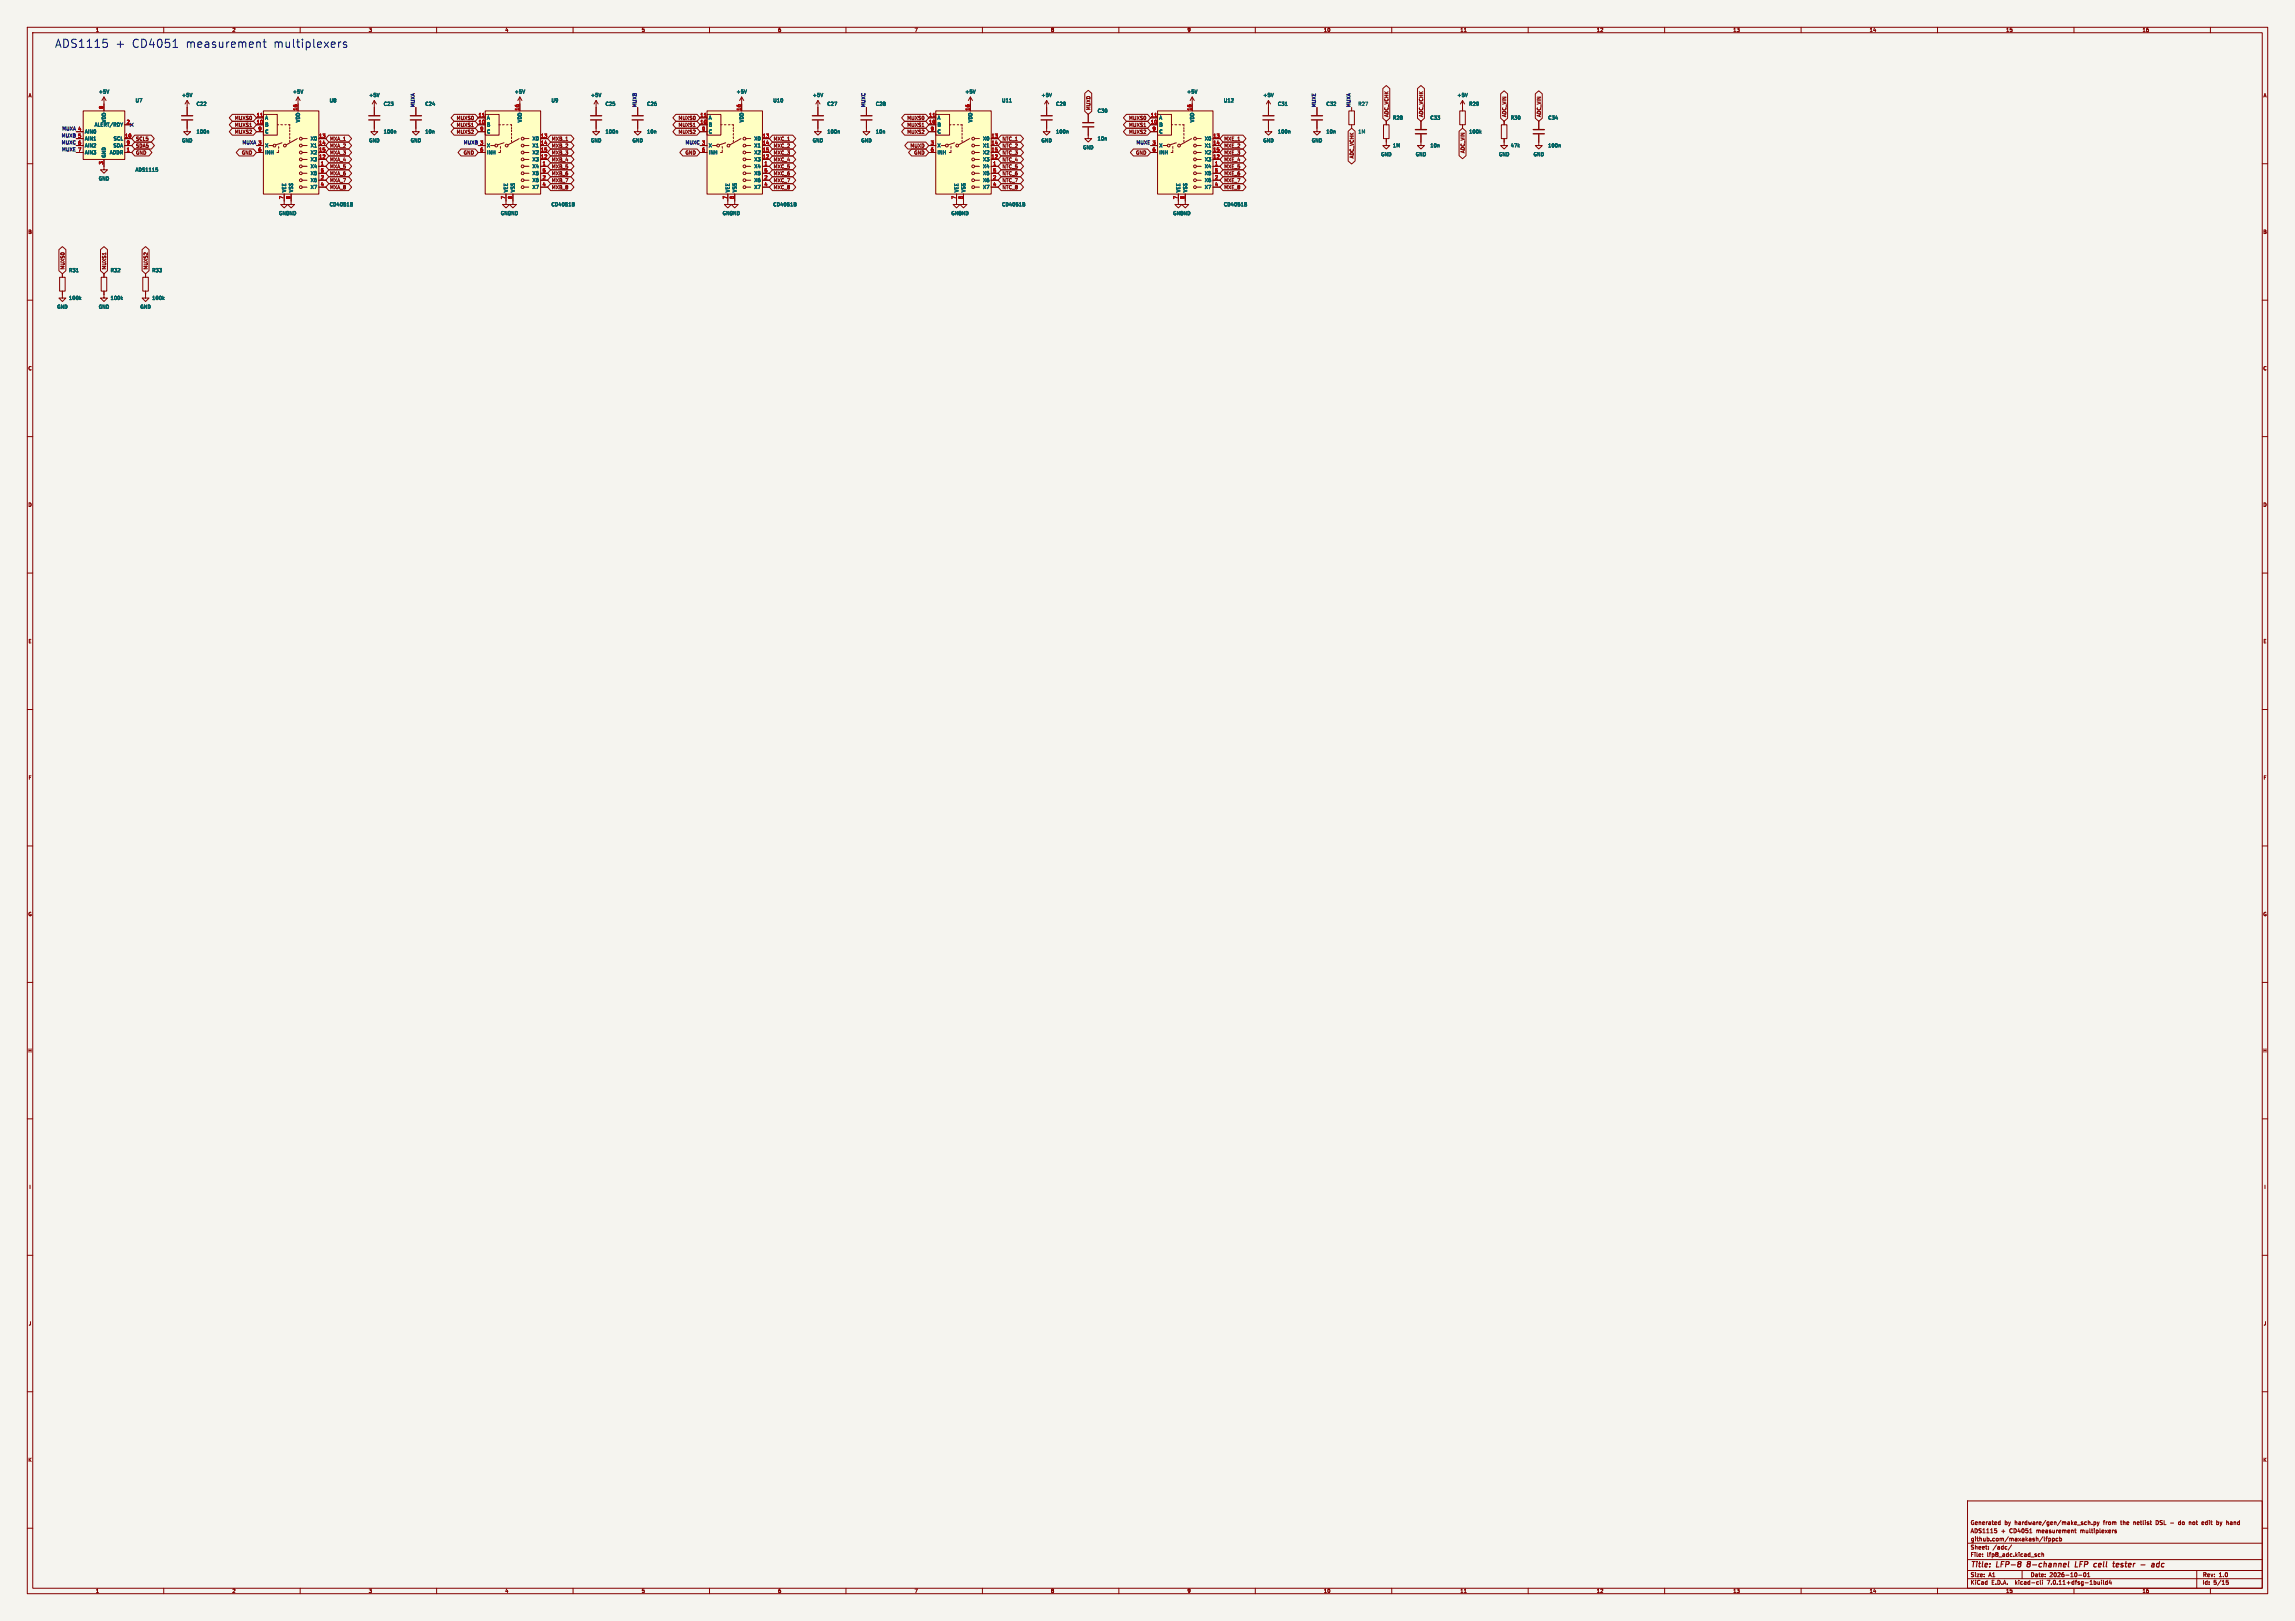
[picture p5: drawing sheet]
<svg xmlns="http://www.w3.org/2000/svg" width="841mm" height="594mm" viewBox="0 0 841 594" stroke-linecap="round" stroke-linejoin="round" font-family="sans-serif">
<defs><g id="words">
<g font-size="4.2" fill="#0000c2">
<text x="20" y="17.7">ADS1115</text>
<text x="42" y="17.7">+</text>
<text x="47.9" y="17.7">CD4051</text>
<text x="67.4" y="17.7">measurement</text>
<text x="99.4" y="17.7">multiplexers</text>
</g>
<g font-size="2.8" fill="#840000">
<text x="722" y="574.9">Title:</text>
<text x="731.7" y="574.9">LFP-8</text>
<text x="743.7" y="574.9">8-channel</text>
<text x="762.1" y="574.9">LFP</text>
<text x="769.8" y="574.9">cell</text>
<text x="777.6" y="574.9">tester</text>
<text x="788.5" y="574.9">-</text>
<text x="793.3" y="574.9">adc</text>
</g>
<g font-size="2.1" fill="#840000">
<text x="722" y="562">ADS1115</text>
<text x="722" y="559">Generated</text>
<text x="733.2" y="562">+</text>
<text x="734.5" y="559">by</text>
<text x="736.4" y="562">CD4051</text>
<text x="738.3" y="559">hardware/gen/make_sch.py</text>
<text x="746.4" y="562">measurement</text>
<text x="762.6" y="562">multiplexers</text>
<text x="771" y="559">from</text>
<text x="777.4" y="559">the</text>
<text x="782.2" y="559">netlist</text>
<text x="790.6" y="559">DSL -</text>
<text x="799.2" y="559">do</text>
<text x="803.2" y="559">not</text>
<text x="808.1" y="559">edit</text>
<text x="813.6" y="559">by</text>
<text x="817.4" y="559">hand</text>
<text x="722" y="568">Sheet:</text>
<text x="722" y="565.2">github.com/maxakash/lfppcb</text>
<text x="730.2" y="568">/adc/</text>
<text x="722" y="570.7">File:</text>
<text x="728.1" y="570.7">lfp8_adc.kicad_sch</text>
<text x="722" y="580.9">KiCad</text>
<text x="722" y="578.1">Size:</text>
<text x="728.7" y="578.1">A1</text>
<text x="729.7" y="580.9">E.D.A.</text>
<text x="738.6" y="580.9">kicad-cli</text>
<text x="744" y="578.1">Date:</text>
<text x="750.5" y="580.9">7.0.11+dfsg-1build4</text>
<text x="751" y="578.1">2026-10-01</text>
<text x="807" y="578.3">Rev:</text>
<text x="807" y="580.9">Id:</text>
<text x="811.1" y="580.9">5/15</text>
<text x="813.4" y="578.3">1.0</text>
</g>
<g font-size="1.8" fill="#840000">
<text x="35" y="11.9">1</text>
<text x="85" y="11.9">2</text>
<text x="135" y="11.9">3</text>
<text x="185" y="11.9">4</text>
<text x="235" y="11.9">5</text>
<text x="285" y="11.9">6</text>
<text x="335" y="11.9">7</text>
<text x="385" y="11.9">8</text>
<text x="435" y="11.9">9</text>
<text x="485" y="11.9">10</text>
<text x="535" y="11.9">11</text>
<text x="585" y="11.9">12</text>
<text x="635" y="11.9">13</text>
<text x="685" y="11.9">14</text>
<text x="735" y="11.9">15</text>
<text x="785" y="11.9">16</text>
<text x="10.3" y="35.9">A</text>
<text x="829.3" y="35.9">A</text>
<text x="399.7" y="40.5" transform="rotate(-90 399.7 40.5)">MUXD</text>
<text x="85.9" y="44.1">MUXS0</text>
<text x="85.9" y="46.7">MUXS1</text>
<text x="167.2" y="44.1">MUXS0</text>
<text x="167.2" y="46.7">MUXS1</text>
<text x="248.5" y="44.1">MUXS0</text>
<text x="248.5" y="46.7">MUXS1</text>
<text x="332.3" y="46.7">MUXS1</text>
<text x="332.3" y="44.1">MUXS0</text>
<text x="413.6" y="46.7">MUXS1</text>
<text x="413.6" y="44.1">MUXS0</text>
<text x="509" y="43" transform="rotate(-90 509 43)">ADC_VCHK</text>
<text x="521.7" y="43" transform="rotate(-90 521.7 43)">ADC_VCHK</text>
<text x="552.1" y="43" transform="rotate(-90 552.1 43)">ADC_VIN</text>
<text x="564.8" y="43" transform="rotate(-90 564.8 43)">ADC_VIN</text>
<text x="49.7" y="51.8">SCL5</text>
<text x="85.9" y="49.2">MUXS2</text>
<text x="120.8" y="51.8">MXA_1</text>
<text x="167.2" y="49.2">MUXS2</text>
<text x="202.1" y="51.8">MXB_1</text>
<text x="248.5" y="49.2">MUXS2</text>
<text x="283.4" y="51.8">MXC_1</text>
<text x="332.3" y="49.2">MUXS2</text>
<text x="367.2" y="51.8">NTC_1</text>
<text x="413.6" y="49.2">MUXS2</text>
<text x="448.5" y="51.8">MXE_1</text>
<text x="49.7" y="56.8">GND</text>
<text x="49.7" y="54.3">SDA5</text>
<text x="88.5" y="56.8">GND</text>
<text x="120.8" y="56.8">MXA_3</text>
<text x="120.8" y="59.4">MXA_4</text>
<text x="120.8" y="54.3">MXA_2</text>
<text x="169.8" y="56.8">GND</text>
<text x="202.1" y="59.4">MXB_4</text>
<text x="202.1" y="54.3">MXB_2</text>
<text x="202.1" y="56.8">MXB_3</text>
<text x="251" y="56.8">GND</text>
<text x="283.4" y="56.8">MXC_3</text>
<text x="283.4" y="54.3">MXC_2</text>
<text x="283.4" y="59.4">MXC_4</text>
<text x="333.5" y="54.3">MUXD</text>
<text x="334.9" y="56.8">GND</text>
<text x="367.2" y="56.8">NTC_3</text>
<text x="367.2" y="54.3">NTC_2</text>
<text x="367.2" y="59.4">NTC_4</text>
<text x="416.1" y="56.8">GND</text>
<text x="448.5" y="54.3">MXE_2</text>
<text x="448.5" y="59.4">MXE_4</text>
<text x="448.5" y="56.8">MXE_3</text>
<text x="496.3" y="58.2" transform="rotate(-90 496.3 58.2)">ADC_VCHK</text>
<text x="536.9" y="56.2" transform="rotate(-90 536.9 56.2)">ADC_VIN</text>
<text x="120.8" y="64.5">MXA_6</text>
<text x="120.8" y="61.9">MXA_5</text>
<text x="202.1" y="61.9">MXB_5</text>
<text x="202.1" y="64.5">MXB_6</text>
<text x="283.4" y="61.9">MXC_5</text>
<text x="283.4" y="64.5">MXC_6</text>
<text x="367.2" y="64.5">NTC_6</text>
<text x="367.2" y="61.9">NTC_5</text>
<text x="448.5" y="61.9">MXE_5</text>
<text x="448.5" y="64.5">MXE_6</text>
<text x="120.8" y="67">MXA_7</text>
<text x="120.8" y="69.5">MXA_8</text>
<text x="202.1" y="69.5">MXB_8</text>
<text x="202.1" y="67">MXB_7</text>
<text x="283.4" y="69.5">MXC_8</text>
<text x="283.4" y="67">MXC_7</text>
<text x="367.2" y="67">NTC_7</text>
<text x="367.2" y="69.5">NTC_8</text>
<text x="448.5" y="69.5">MXE_8</text>
<text x="448.5" y="67">MXE_7</text>
<text x="10.3" y="85.9">B</text>
<text x="829.2" y="85.9">B</text>
<text x="23.8" y="98.9" transform="rotate(-90 23.8 98.9)">MUXS0</text>
<text x="39.1" y="98.9" transform="rotate(-90 39.1 98.9)">MUXS1</text>
<text x="54.3" y="98.9" transform="rotate(-90 54.3 98.9)">MUXS2</text>
<text x="10.3" y="135.9">C</text>
<text x="829.2" y="135.9">C</text>
<text x="10.3" y="185.9">D</text>
<text x="829.2" y="185.9">D</text>
<text x="10.3" y="235.9">E</text>
<text x="829.3" y="235.9">E</text>
<text x="10.3" y="285.9">F</text>
<text x="829.3" y="285.9">F</text>
<text x="10.3" y="335.9">G</text>
<text x="829.2" y="335.9">G</text>
<text x="10.2" y="385.9">H</text>
<text x="829.2" y="385.9">H</text>
<text x="10.6" y="435.9">I</text>
<text x="829.6" y="435.9">I</text>
<text x="10.4" y="485.9">J</text>
<text x="829.4" y="485.9">J</text>
<text x="10.3" y="535.9">K</text>
<text x="829.2" y="535.9">K</text>
<text x="35" y="583.9">1</text>
<text x="85" y="583.9">2</text>
<text x="135" y="583.9">3</text>
<text x="185" y="583.9">4</text>
<text x="235" y="583.9">5</text>
<text x="285" y="583.9">6</text>
<text x="335" y="583.9">7</text>
<text x="385" y="583.9">8</text>
<text x="435" y="583.9">9</text>
<text x="485" y="583.9">10</text>
<text x="535" y="583.9">11</text>
<text x="585" y="583.9">12</text>
<text x="635" y="583.9">13</text>
<text x="685" y="583.9">14</text>
<text x="735" y="583.9">15</text>
<text x="785" y="583.9">16</text>
</g>
<g font-size="1.8" fill="#006464">
<text x="36.1" y="34.5">+5V</text>
<text x="66.5" y="35.7">+5V</text>
<text x="107.2" y="34.5">+5V</text>
<text x="135.1" y="35.7">+5V</text>
<text x="188.5" y="34.5">+5V</text>
<text x="216.4" y="35.7">+5V</text>
<text x="269.7" y="34.5">+5V</text>
<text x="297.7" y="35.7">+5V</text>
<text x="353.6" y="34.5">+5V</text>
<text x="381.5" y="35.7">+5V</text>
<text x="434.8" y="34.5">+5V</text>
<text x="462.8" y="35.7">+5V</text>
<text x="533.9" y="35.7">+5V</text>
<text x="49.5" y="37.7">U7</text>
<text x="71.9" y="39">C22</text>
<text x="120.7" y="37.7">U8</text>
<text x="140.5" y="39">C23</text>
<text x="155.7" y="39">C24</text>
<text x="201.9" y="37.7">U9</text>
<text x="221.8" y="39">C25</text>
<text x="237" y="39">C26</text>
<text x="283.2" y="37.7">U10</text>
<text x="303" y="39">C27</text>
<text x="320.8" y="39">C28</text>
<text x="367" y="37.7">U11</text>
<text x="386.9" y="39">C29</text>
<text x="402.1" y="41.5">C30</text>
<text x="448.3" y="37.7">U12</text>
<text x="468.1" y="39">C31</text>
<text x="485.9" y="39">C32</text>
<text x="497.6" y="39">R27</text>
<text x="538.2" y="39">R29</text>
<text x="34.5" y="46.6">ALERT/RDY</text>
<text x="39" y="45" transform="rotate(-90 39 45)">VDD</text>
<text x="97" y="46.6">B</text>
<text x="97" y="44">A</text>
<text x="110.1" y="45" transform="rotate(-90 110.1 45)">VDD</text>
<text x="178.3" y="46.6">B</text>
<text x="178.3" y="44">A</text>
<text x="191.4" y="45" transform="rotate(-90 191.4 45)">VDD</text>
<text x="259.6" y="46.6">B</text>
<text x="259.6" y="44">A</text>
<text x="272.6" y="45" transform="rotate(-90 272.6 45)">VDD</text>
<text x="343.4" y="46.6">B</text>
<text x="343.4" y="44">A</text>
<text x="356.5" y="45" transform="rotate(-90 356.5 45)">VDD</text>
<text x="424.7" y="46.6">B</text>
<text x="424.7" y="44">A</text>
<text x="437.7" y="45" transform="rotate(-90 437.7 45)">VDD</text>
<text x="510.3" y="44">R28</text>
<text x="524" y="44">C33</text>
<text x="553.5" y="44">R30</text>
<text x="567.2" y="44">C34</text>
<text x="31" y="49.1">AIN0</text>
<text x="31" y="51.7">AIN1</text>
<text x="41.5" y="51.7">SCL</text>
<text x="66.5" y="52.4">GND</text>
<text x="71.9" y="49.1">100n</text>
<text x="97" y="49.1">C</text>
<text x="113.7" y="51.7">X0</text>
<text x="135.1" y="52.4">GND</text>
<text x="140.5" y="49.1">100n</text>
<text x="150.4" y="52.4">GND</text>
<text x="155.7" y="49.1">10n</text>
<text x="178.3" y="49.1">C</text>
<text x="195" y="51.7">X0</text>
<text x="216.4" y="52.4">GND</text>
<text x="221.8" y="49.1">100n</text>
<text x="231.6" y="52.4">GND</text>
<text x="237" y="49.1">10n</text>
<text x="259.6" y="49.1">C</text>
<text x="276.3" y="51.7">X0</text>
<text x="297.7" y="52.4">GND</text>
<text x="303" y="49.1">100n</text>
<text x="315.5" y="52.4">GND</text>
<text x="320.8" y="49.1">10n</text>
<text x="343.4" y="49.1">C</text>
<text x="360.1" y="51.7">X0</text>
<text x="381.5" y="52.4">GND</text>
<text x="386.9" y="49.1">100n</text>
<text x="402.1" y="51.7">10n</text>
<text x="424.7" y="49.1">C</text>
<text x="441.4" y="51.7">X0</text>
<text x="462.8" y="52.4">GND</text>
<text x="468.1" y="49.1">100n</text>
<text x="480.6" y="52.4">GND</text>
<text x="485.9" y="49.1">10n</text>
<text x="497.6" y="49.1">1M</text>
<text x="538.2" y="49.1">100k</text>
<text x="31" y="54.2">AIN2</text>
<text x="31" y="56.7">AIN3</text>
<text x="39" y="57.9" transform="rotate(-90 39 57.9)">GND</text>
<text x="40.1" y="56.7">ADDR</text>
<text x="41.4" y="54.2">SDA</text>
<text x="97" y="54.2">X</text>
<text x="97" y="56.7">INH</text>
<text x="113.7" y="59.3">X3</text>
<text x="113.7" y="54.2">X1</text>
<text x="113.7" y="56.7">X2</text>
<text x="178.3" y="54.2">X</text>
<text x="178.3" y="56.7">INH</text>
<text x="195" y="59.3">X3</text>
<text x="195" y="54.2">X1</text>
<text x="195" y="56.7">X2</text>
<text x="259.6" y="54.2">X</text>
<text x="259.6" y="56.7">INH</text>
<text x="276.3" y="59.3">X3</text>
<text x="276.3" y="54.2">X1</text>
<text x="276.3" y="56.7">X2</text>
<text x="343.4" y="54.2">X</text>
<text x="343.4" y="56.7">INH</text>
<text x="360.1" y="59.3">X3</text>
<text x="360.1" y="54.2">X1</text>
<text x="360.1" y="56.7">X2</text>
<text x="396.7" y="54.9">GND</text>
<text x="424.7" y="54.2">X</text>
<text x="424.7" y="56.7">INH</text>
<text x="441.4" y="59.3">X3</text>
<text x="441.4" y="54.2">X1</text>
<text x="441.4" y="56.7">X2</text>
<text x="506" y="57.4">GND</text>
<text x="510.3" y="54.2">1M</text>
<text x="518.7" y="57.4">GND</text>
<text x="524" y="54.2">10n</text>
<text x="549.1" y="57.4">GND</text>
<text x="553.5" y="54.2">47k</text>
<text x="561.8" y="57.4">GND</text>
<text x="567.2" y="54.2">100n</text>
<text x="49.5" y="63.1">ADS1115</text>
<text x="113.7" y="61.8">X4</text>
<text x="113.7" y="64.4">X5</text>
<text x="195" y="61.8">X4</text>
<text x="195" y="64.4">X5</text>
<text x="276.3" y="61.8">X4</text>
<text x="276.3" y="64.4">X5</text>
<text x="360.1" y="61.8">X4</text>
<text x="360.1" y="64.4">X5</text>
<text x="441.4" y="61.8">X4</text>
<text x="441.4" y="64.4">X5</text>
<text x="36.1" y="66.3">GND</text>
<text x="105" y="70.6" transform="rotate(-90 105 70.6)">VEE</text>
<text x="107.5" y="70.6" transform="rotate(-90 107.5 70.6)">VSS</text>
<text x="113.7" y="66.9">X6</text>
<text x="113.7" y="69.4">X7</text>
<text x="186.3" y="70.6" transform="rotate(-90 186.3 70.6)">VEE</text>
<text x="188.8" y="70.6" transform="rotate(-90 188.8 70.6)">VSS</text>
<text x="195" y="66.9">X6</text>
<text x="195" y="69.4">X7</text>
<text x="267.6" y="70.6" transform="rotate(-90 267.6 70.6)">VEE</text>
<text x="270.1" y="70.6" transform="rotate(-90 270.1 70.6)">VSS</text>
<text x="276.3" y="66.9">X6</text>
<text x="276.3" y="69.4">X7</text>
<text x="351.4" y="70.6" transform="rotate(-90 351.4 70.6)">VEE</text>
<text x="353.9" y="70.6" transform="rotate(-90 353.9 70.6)">VSS</text>
<text x="360.1" y="66.9">X6</text>
<text x="360.1" y="69.4">X7</text>
<text x="432.7" y="70.6" transform="rotate(-90 432.7 70.6)">VEE</text>
<text x="435.2" y="70.6" transform="rotate(-90 435.2 70.6)">VSS</text>
<text x="441.4" y="66.9">X6</text>
<text x="441.4" y="69.4">X7</text>
<text x="120.7" y="75.8">CD4051B</text>
<text x="201.9" y="75.8">CD4051B</text>
<text x="283.2" y="75.8">CD4051B</text>
<text x="367" y="75.8">CD4051B</text>
<text x="448.3" y="75.8">CD4051B</text>
<text x="102.1" y="79">GND</text>
<text x="104.6" y="79">GND</text>
<text x="183.4" y="79">GND</text>
<text x="185.9" y="79">GND</text>
<text x="264.7" y="79">GND</text>
<text x="267.2" y="79">GND</text>
<text x="348.5" y="79">GND</text>
<text x="351" y="79">GND</text>
<text x="429.8" y="79">GND</text>
<text x="432.3" y="79">GND</text>
<text x="25.2" y="99.9">R31</text>
<text x="40.4" y="99.9">R32</text>
<text x="55.6" y="99.9">R33</text>
<text x="20.8" y="113.3">GND</text>
<text x="25.2" y="110.1">100k</text>
<text x="36.1" y="113.3">GND</text>
<text x="40.4" y="110.1">100k</text>
<text x="51.3" y="113.3">GND</text>
<text x="55.6" y="110.1">100k</text>
</g>
<g font-size="1.8" fill="#a90000">
<text x="37.8" y="40.1" transform="rotate(-90 37.8 40.1)">8</text>
<text x="109" y="40.7" transform="rotate(-90 109 40.7)">16</text>
<text x="190.2" y="40.7" transform="rotate(-90 190.2 40.7)">16</text>
<text x="271.5" y="40.7" transform="rotate(-90 271.5 40.7)">16</text>
<text x="355.3" y="40.7" transform="rotate(-90 355.3 40.7)">16</text>
<text x="436.6" y="40.7" transform="rotate(-90 436.6 40.7)">16</text>
<text x="46.3" y="45.5">2</text>
<text x="93.9" y="45.5">10</text>
<text x="93.9" y="42.9">11</text>
<text x="175.2" y="45.5">10</text>
<text x="175.2" y="42.9">11</text>
<text x="256.5" y="45.5">10</text>
<text x="256.5" y="42.9">11</text>
<text x="340.3" y="45.5">10</text>
<text x="340.3" y="42.9">11</text>
<text x="421.6" y="45.5">10</text>
<text x="421.6" y="42.9">11</text>
<text x="28.5" y="48">4</text>
<text x="28.5" y="50.5">5</text>
<text x="28.5" y="53.1">6</text>
<text x="45.7" y="50.5">10</text>
<text x="46.3" y="53.1">9</text>
<text x="94.5" y="48">9</text>
<text x="94.5" y="53.1">3</text>
<text x="116.8" y="50.5">13</text>
<text x="116.8" y="53.1">14</text>
<text x="175.8" y="48">9</text>
<text x="175.8" y="53.1">3</text>
<text x="198.1" y="50.5">13</text>
<text x="198.1" y="53.1">14</text>
<text x="257.1" y="48">9</text>
<text x="257.1" y="53.1">3</text>
<text x="279.4" y="50.5">13</text>
<text x="279.4" y="53.1">14</text>
<text x="340.9" y="53.1">3</text>
<text x="340.9" y="48">9</text>
<text x="363.2" y="50.5">13</text>
<text x="363.2" y="53.1">14</text>
<text x="422.2" y="48">9</text>
<text x="422.2" y="53.1">3</text>
<text x="444.5" y="50.5">13</text>
<text x="444.5" y="53.1">14</text>
<text x="28.5" y="55.6">7</text>
<text x="46.3" y="55.6">1</text>
<text x="94.5" y="55.6">6</text>
<text x="116.8" y="58.2">12</text>
<text x="116.8" y="55.6">15</text>
<text x="175.8" y="55.6">6</text>
<text x="198.1" y="58.2">12</text>
<text x="198.1" y="55.6">15</text>
<text x="257.1" y="55.6">6</text>
<text x="279.4" y="58.2">12</text>
<text x="279.4" y="55.6">15</text>
<text x="340.9" y="55.6">6</text>
<text x="363.2" y="58.2">12</text>
<text x="363.2" y="55.6">15</text>
<text x="422.2" y="55.6">6</text>
<text x="444.5" y="58.2">12</text>
<text x="444.5" y="55.6">15</text>
<text x="37.8" y="60.4" transform="rotate(-90 37.8 60.4)">3</text>
<text x="117.4" y="60.7">1</text>
<text x="117.4" y="65.8">2</text>
<text x="117.4" y="63.2">5</text>
<text x="198.7" y="60.7">1</text>
<text x="198.7" y="65.8">2</text>
<text x="198.7" y="63.2">5</text>
<text x="280" y="60.7">1</text>
<text x="280" y="65.8">2</text>
<text x="280" y="63.2">5</text>
<text x="363.8" y="60.7">1</text>
<text x="363.8" y="65.8">2</text>
<text x="363.8" y="63.2">5</text>
<text x="445.1" y="60.7">1</text>
<text x="445.1" y="65.8">2</text>
<text x="445.1" y="63.2">5</text>
<text x="117.4" y="68.3">4</text>
<text x="198.7" y="68.3">4</text>
<text x="280" y="68.3">4</text>
<text x="363.8" y="68.3">4</text>
<text x="445.1" y="68.3">4</text>
<text x="103.9" y="73.1" transform="rotate(-90 103.9 73.1)">7</text>
<text x="106.4" y="73.1" transform="rotate(-90 106.4 73.1)">8</text>
<text x="185.2" y="73.1" transform="rotate(-90 185.2 73.1)">7</text>
<text x="187.7" y="73.1" transform="rotate(-90 187.7 73.1)">8</text>
<text x="266.4" y="73.1" transform="rotate(-90 266.4 73.1)">7</text>
<text x="269" y="73.1" transform="rotate(-90 269 73.1)">8</text>
<text x="350.3" y="73.1" transform="rotate(-90 350.3 73.1)">7</text>
<text x="352.8" y="73.1" transform="rotate(-90 352.8 73.1)">8</text>
<text x="431.5" y="73.1" transform="rotate(-90 431.5 73.1)">7</text>
<text x="434.1" y="73.1" transform="rotate(-90 434.1 73.1)">8</text>
</g>
<g font-size="1.8" fill="#0f0f0f">
<text x="152.1" y="39.4" transform="rotate(-90 152.1 39.4)">MUXA</text>
<text x="233.3" y="39.4" transform="rotate(-90 233.3 39.4)">MUXB</text>
<text x="317.1" y="39.4" transform="rotate(-90 317.1 39.4)">MUXC</text>
<text x="482.2" y="39.4" transform="rotate(-90 482.2 39.4)">MUXE</text>
<text x="494.9" y="39.4" transform="rotate(-90 494.9 39.4)">MUXA</text>
<text x="22.7" y="47.9">MUXA 4</text>
<text x="22.5" y="50.4">MUXB 5</text>
<text x="22.5" y="53">MUXC 6</text>
<text x="88.7" y="53">MUXA 3</text>
<text x="169.8" y="53">MUXB 3</text>
<text x="251.1" y="53">MUXC 3</text>
<text x="416.3" y="53">MUXE 3</text>
<text x="22.6" y="55.5">MUXE 7</text>
</g>
</g></defs>
<path d="M0 0h841v594h-841z" fill="#f5f4ef" stroke="#f5f4ef" stroke-width=".37"/>
<g fill="none" stroke="#840000" stroke-width=".37">
<path d="M10 10h821v574h-821zM12 12h817v570h-817zM60 10v2M110 10v2M160 10v2M210 10v2M260 10v2M310 10v2M360 10v2M410 10v2M460 10v2M510 10v2"/>
<path d="M536.6 11.6h.7M560 10v2M610 10v2M660 10v2M710 10v2M760 10v2M810 10v2M38.1 35.6l-.8 1.2M38.1 35.6v5M38.1 35.6l.8 1.2M68.6 36.8v5.4M68.6 36.8l-.8 1.3"/>
<path d="M68.6 36.8l.7 1.3M109.2 35.6v5M109.2 35.6l-.7 1.2M109.2 35.6l.8 1.2M137.2 36.8l-.8 1.3M137.2 36.8v5.4M137.2 36.8l.7 1.3M152.4 39.4v2.8M190.5 35.6l-.8 1.2M190.5 35.6v5M190.5 35.6l.8 1.2M218.4 36.8l-.7 1.3"/>
<path d="M218.4 36.8v5.4M218.4 36.8l.8 1.3M233.7 39.4v2.8M271.8 35.6l-.8 1.2M271.8 35.6v5M271.8 35.6l.7 1.2M299.7 36.8l-.7 1.3M299.7 36.8v5.4M299.7 36.8l.8 1.3M317.5 39.4v2.8M355.6 35.6l-.8 1.2M355.6 35.6v5"/>
<path d="M355.6 35.6l.8 1.2M383.5 36.8l-.7 1.3M383.5 36.8v5.4M383.5 36.8l.8 1.3M397.5 34.2l1.3-1.1 1.2 1.1v6.6l-1.2 1.1-1.3-1.1zM436.9 35.6l-.8 1.2M436.9 35.6v5M436.9 35.6l.7 1.2M464.8 36.8l-.7 1.3M464.8 36.8v5.4M464.8 36.8l.8 1.3M482.6 39.4v2.8"/>
<path d="M495.3 39.4v1.2M506.7 32.4l1.3-1.1 1.3 1.1v10.9l-1.3 1.1-1.3-1.1zM519.4 32.4l1.3-1.1 1.3 1.1v10.9l-1.3 1.1-1.3-1.1zM535.9 36.8v3.8M535.9 36.8l-.7 1.3M535.9 36.8l.8 1.3M549.9 34.4l1.3-1.1 1.2 1.1v8.9l-1.2 1.1-1.3-1.1zM562.6 34.4l1.3-1.1 1.2 1.1v8.9l-1.2 1.1-1.3-1.1zM10 60h2M27.9 53.3h2.6M27.9 55.9h2.6M27.9 50.8h2.6"/>
<path d="M27.9 48.3h2.6M30.5 40.6h15.2v17.8h-15.2zM38.1 58.4v3.8h1.3l-1.3 1.3-1.3-1.3h1.3M45.7 53.3h2.6M45.7 55.9h2.6M45.7 45.7h2.6M45.7 50.8h2.6M49.4 54.6h5.2l1.1 1.3-1.1 1.2h-5.2l-1.1-1.2zM49.4 49.5h6l1.1 1.3-1.1 1.3h-6l-1.1-1.3zM49.4 52.1h6.1l1.1 1.2-1.1 1.3h-6.1l-1.1-1.3zM68.6 44.2v4.1h1.2l-1.2 1.2-1.3-1.2h1.3M85.1 47h7.8l1.1 1.3-1.1 1.2h-7.8l-1.1-1.2z"/>
<path d="M85.1 41.9h7.8l1.1 1.3-1.1 1.2h-7.8l-1.1-1.2zM85.1 44.4h7.8l1.1 1.3-1.1 1.3h-7.8l-1.1-1.3zM87.7 54.6h5.2l1.1 1.3-1.1 1.2h-5.2l-1.1-1.2zM94 53.3h2.5M94 55.9h2.5M94 45.7h2.5M94 43.2h2.5M94 48.3h2.5M96.5 41.9h5.1v7.6h-5.1zM96.5 40.6h20.3v30.5h-20.3zM98.6 53.3h1.5M101.5 55.9h.6"/>
<path d="M101.6 45.7h.5M102.1 53.7v.7M102.1 55v.6M102.9 45.7h.6M103.4 52.3l-2.3 .8M104.4 45.7h.5M105.7 45.7h.5v.5M106.2 46.7v.5M106.2 47.6v.7M106.2 48.9v.6M106.2 50.2v.6M106.2 51.4v.7"/>
<path d="M109 50.8l-4.1 2.3M110.7 53.3h1.8M110.7 55.9h1.8M110.7 58.4h1.8M110.7 50.8h1.8M116.8 53.3h2.6M116.8 55.9h2.6M116.8 58.4h2.6M116.8 50.8h2.6M120.5 54.6h7.3l1.1 1.3-1.1 1.2h-7.3l-1.1-1.2zM120.5 57.1h7.3l1.1 1.3-1.1 1.3h-7.3l-1.1-1.3zM120.5 59.7h7.3l1.1 1.3-1.1 1.2h-7.3l-1.1-1.2z"/>
<path d="M120.5 52.1h7.3l1.1 1.2-1.1 1.3h-7.3l-1.1-1.3zM120.5 49.5h7.3l1.1 1.3-1.1 1.3h-7.3l-1.1-1.3zM137.2 44.2v4.1h1.2l-1.2 1.2-1.3-1.2h1.3M152.4 44.2v4.1h1.3l-1.3 1.2-1.3-1.2h1.3M166.4 47h7.7l1.2 1.3-1.2 1.2h-7.7l-1.1-1.2zM166.4 41.9h7.7l1.2 1.3-1.2 1.2h-7.7l-1.1-1.2zM166.4 44.4h7.7l1.2 1.3-1.2 1.3h-7.7l-1.1-1.3zM168.9 54.6h5.2l1.2 1.3-1.2 1.2h-5.2l-1.1-1.2zM175.3 53.3h2.5M175.3 55.9h2.5M175.3 45.7h2.5M175.3 43.2h2.5"/>
<path d="M175.3 48.3h2.5M177.8 41.9h5.1v7.6h-5.1zM177.8 40.6h20.3v30.5h-20.3zM179.8 53.3h1.6M182.8 55.9h.6M182.9 45.7h.5M183.4 53.7v.7M183.4 55v.6M184.1 45.7h.7M184.7 52.3l-2.3 .8M185.7 45.7h.5M186.9 45.7h.6v.5"/>
<path d="M187.5 46.7v.5M187.5 47.6v.7M187.5 48.9v.6M187.5 50.2v.6M187.5 51.4v.7M190.2 50.8l-4 2.3M192 53.3h1.8M192 55.9h1.8M192 58.4h1.8M192 50.8h1.8M198.1 53.3h2.6M198.1 55.9h2.6"/>
<path d="M198.1 58.4h2.6M198.1 50.8h2.6M201.8 49.5h7.4l1.1 1.3-1.1 1.3h-7.4l-1.1-1.3zM201.8 59.7h7.4l1.1 1.3-1.1 1.2h-7.4l-1.1-1.2zM201.8 57.1h7.4l1.1 1.3-1.1 1.3h-7.4l-1.1-1.3zM201.8 52.1h7.4l1.1 1.2-1.1 1.3h-7.4l-1.1-1.3zM201.8 54.6h7.4l1.1 1.3-1.1 1.2h-7.4l-1.1-1.2zM218.4 44.2v4.1h1.3l-1.3 1.2-1.2-1.2h1.2M233.7 44.2v4.1h1.2l-1.2 1.2-1.3-1.2h1.3M247.7 47h7.7l1.1 1.3-1.1 1.2h-7.7l-1.1-1.2zM247.7 41.9h7.7l1.1 1.3-1.1 1.2h-7.7l-1.1-1.2zM247.7 44.4h7.7l1.1 1.3-1.1 1.3h-7.7l-1.1-1.3z"/>
<path d="M250.2 54.6h5.2l1.1 1.3-1.1 1.2h-5.2l-1.1-1.2zM256.5 53.3h2.6M256.5 55.9h2.6M256.5 45.7h2.6M256.5 43.2h2.6M256.5 48.3h2.6M259.1 41.9h5.1v7.6h-5.1zM259.1 40.6h20.3v30.5h-20.3zM261.1 53.3h1.5M264 55.9h.7M264.2 45.7h.5M264.7 53.7v.7"/>
<path d="M264.7 55v.6M265.4 45.7h.7M265.9 52.3l-2.2 .8M267 45.7h.5M268.2 45.7h.5v.5M268.7 46.7v.5M268.7 47.6v.7M268.7 48.9v.6M268.7 50.2v.6M268.7 51.4v.7M271.5 50.8l-4 2.3M273.3 53.3h1.8"/>
<path d="M273.3 55.9h1.8M273.3 58.4h1.8M273.3 50.8h1.8M279.4 53.3h2.5M279.4 55.9h2.5M279.4 58.4h2.5M279.4 50.8h2.5M283.1 59.7h7.4l1.1 1.3-1.1 1.2h-7.4l-1.2-1.2zM283.1 54.6h7.4l1.1 1.3-1.1 1.2h-7.4l-1.2-1.2zM283.1 52.1h7.4l1.1 1.2-1.1 1.3h-7.4l-1.2-1.3zM283.1 57.1h7.4l1.1 1.3-1.1 1.3h-7.4l-1.2-1.3zM283.1 49.5h7.4l1.1 1.3-1.1 1.3h-7.4l-1.2-1.3z"/>
<path d="M299.7 44.2v4.1h1.3l-1.3 1.2-1.3-1.2h1.3M317.5 44.2v4.1h1.3l-1.3 1.2-1.3-1.2h1.3M331.5 44.4h7.7l1.2 1.3-1.2 1.3h-7.7l-1.1-1.3zM331.5 41.9h7.7l1.2 1.3-1.2 1.2h-7.7l-1.1-1.2zM331.5 47h7.7l1.2 1.3-1.2 1.2h-7.7l-1.1-1.2zM332.7 52.1h6.5l1.2 1.2-1.2 1.3h-6.5l-1.2-1.3zM334 54.6h5.2l1.2 1.3-1.2 1.2h-5.2l-1.1-1.2zM340.4 53.3h2.5M340.4 55.9h2.5M340.4 45.7h2.5M340.4 43.2h2.5M340.4 48.3h2.5"/>
<path d="M342.9 41.9h5.1v7.6h-5.1zM342.9 40.6h20.3v30.5h-20.3zM344.9 53.3h1.6M347.9 55.9h.6M348 45.7h.5M348.5 53.7v.7M348.5 55v.6M349.2 45.7h.7M349.8 52.3l-2.3 .8M350.8 45.7h.5M352 45.7h.6v.5M352.6 46.7v.5"/>
<path d="M352.6 47.6v.7M352.6 48.9v.6M352.6 50.2v.6M352.6 51.4v.7M355.3 50.8l-4 2.3M357.1 53.3h1.8M357.1 55.9h1.8M357.1 58.4h1.8M357.1 50.8h1.8M363.2 53.3h2.6M363.2 55.9h2.6M363.2 58.4h2.6"/>
<path d="M363.2 50.8h2.6M366.9 49.5h7.1l1.1 1.3-1.1 1.3h-7.1l-1.1-1.3zM366.9 54.6h7.1l1.1 1.3-1.1 1.2h-7.1l-1.1-1.2zM366.9 52.1h7.1l1.1 1.2-1.1 1.3h-7.1l-1.1-1.3zM366.9 57.1h7.1l1.1 1.3-1.1 1.3h-7.1l-1.1-1.3zM366.9 59.7h7.1l1.1 1.3-1.1 1.2h-7.1l-1.1-1.2zM383.5 44.2v4.1h1.3l-1.3 1.2-1.2-1.2h1.2M398.8 46.7v4.1h1.2l-1.2 1.3-1.3-1.3h1.3M398.8 41.9v2.8M412.8 44.4h7.7l1.1 1.3-1.1 1.3h-7.7l-1.1-1.3zM412.8 41.9h7.7l1.1 1.3-1.1 1.2h-7.7l-1.1-1.2zM412.8 47h7.7l1.1 1.3-1.1 1.2h-7.7l-1.1-1.2z"/>
<path d="M415.3 54.6h5.2l1.1 1.3-1.1 1.2h-5.2l-1.1-1.2zM421.6 53.3h2.6M421.6 55.9h2.6M421.6 45.7h2.6M421.6 43.2h2.6M421.6 48.3h2.6M424.2 41.9h5.1v7.6h-5.1zM424.2 40.6h20.3v30.5h-20.3zM426.2 53.3h1.5M429.1 55.9h.7M429.3 45.7h.5M429.8 53.7v.7"/>
<path d="M429.8 55v.6M430.5 45.7h.7M431 52.3l-2.2 .8M432.1 45.7h.5M433.3 45.7h.5v.5M433.8 46.7v.5M433.8 47.6v.7M433.8 48.9v.6M433.8 50.2v.6M433.8 51.4v.7M436.6 50.8l-4 2.3M438.4 53.3h1.8"/>
<path d="M438.4 55.9h1.8M438.4 58.4h1.8M438.4 50.8h1.8M444.5 53.3h2.5M444.5 55.9h2.5M444.5 58.4h2.5M444.5 50.8h2.5M448.2 49.5h7.3l1.1 1.3-1.1 1.3h-7.3l-1.2-1.3zM448.2 59.7h7.3l1.1 1.3-1.1 1.2h-7.3l-1.2-1.2zM448.2 52.1h7.3l1.1 1.2-1.1 1.3h-7.3l-1.2-1.3zM448.2 57.1h7.3l1.1 1.3-1.1 1.3h-7.3l-1.2-1.3zM448.2 54.6h7.3l1.1 1.3-1.1 1.2h-7.3l-1.2-1.2z"/>
<path d="M464.8 44.2v4.1h1.3l-1.3 1.2-1.3-1.2h1.3M482.6 44.2v4.1h1.3l-1.3 1.2-1.3-1.2h1.3M494 48.1l1.3-1.1 1.3 1.1v10.9l-1.3 1.1-1.3-1.1zM494.3 40.6h2v5.1h-2zM495.3 45.7v1.3M507 45.7h2v5.1h-2zM508 50.8v2.5h1.3l-1.3 1.3-1.3-1.3h1.3M508 44.4v1.3M520.7 49.3v4h1.3l-1.3 1.3-1.3-1.3h1.3M520.7 44.4v2.8M534.7 48.1l1.2-1.1 1.3 1.1v9l-1.3 1.1-1.2-1.1zM534.9 40.6h2.1v5.1h-2.1z"/>
<path d="M535.9 45.7v1.3M550.2 45.7h2v5.1h-2zM551.2 50.8v2.5h1.2l-1.2 1.3-1.3-1.3h1.3M551.2 44.4v1.3M563.9 49.3v4h1.2l-1.2 1.3-1.3-1.3h1.3M563.9 44.4v2.8M829 60h2M104.1 71.1v3.8h1.3l-1.3 1.3-1.2-1.3h1.2M106.7 71.1v3.8h1.2l-1.2 1.3-1.3-1.3h1.3M110.7 68.6h1.8M110.7 66h1.8M110.7 63.5h1.8"/>
<path d="M110.7 61h1.8M116.8 68.6h2.6M116.8 66h2.6M116.8 63.5h2.6M116.8 61h2.6M120.5 64.8h7.3l1.1 1.2-1.1 1.3h-7.3l-1.1-1.3zM120.5 67.3h7.3l1.1 1.3-1.1 1.2h-7.3l-1.1-1.2zM120.5 62.2h7.3l1.1 1.3-1.1 1.3h-7.3l-1.1-1.3zM185.4 71.1v3.8h1.3l-1.3 1.3-1.3-1.3h1.3M188 71.1v3.8h1.2l-1.2 1.3-1.3-1.3h1.3M192 68.6h1.8M192 66h1.8"/>
<path d="M192 63.5h1.8M192 61h1.8M198.1 68.6h2.6M198.1 66h2.6M198.1 63.5h2.6M198.1 61h2.6M201.8 67.3h7.4l1.1 1.3-1.1 1.2h-7.4l-1.1-1.2zM201.8 64.8h7.4l1.1 1.2-1.1 1.3h-7.4l-1.1-1.3zM201.8 62.2h7.4l1.1 1.3-1.1 1.3h-7.4l-1.1-1.3zM266.7 71.1v3.8h1.3l-1.3 1.3-1.3-1.3h1.3M269.2 71.1v3.8h1.3l-1.3 1.3-1.2-1.3h1.2M273.3 68.6h1.8"/>
<path d="M273.3 66h1.8M273.3 63.5h1.8M273.3 61h1.8M279.4 68.6h2.5M279.4 66h2.5M279.4 63.5h2.5M279.4 61h2.5M283.1 62.2h7.4l1.1 1.3-1.1 1.3h-7.4l-1.2-1.3zM283.1 67.3h7.4l1.1 1.3-1.1 1.2h-7.4l-1.2-1.2zM283.1 64.8h7.4l1.1 1.2-1.1 1.3h-7.4l-1.2-1.3zM350.5 71.1v3.8h1.3l-1.3 1.3-1.3-1.3h1.3M353.1 71.1v3.8h1.2l-1.2 1.3-1.3-1.3h1.3"/>
<path d="M357.1 68.6h1.8M357.1 66h1.8M357.1 63.5h1.8M357.1 61h1.8M363.2 68.6h2.6M363.2 66h2.6M363.2 63.5h2.6M363.2 61h2.6M366.9 64.8h7.1l1.1 1.2-1.1 1.3h-7.1l-1.1-1.3zM366.9 67.3h7.1l1.1 1.3-1.1 1.2h-7.1l-1.1-1.2zM366.9 62.2h7.1l1.1 1.3-1.1 1.3h-7.1l-1.1-1.3zM431.8 71.1v3.8h1.3l-1.3 1.3-1.3-1.3h1.3"/>
<path d="M434.3 71.1v3.8h1.3l-1.3 1.3-1.2-1.3h1.2M438.4 68.6h1.8M438.4 66h1.8M438.4 63.5h1.8M438.4 61h1.8M444.5 68.6h2.5M444.5 66h2.5M444.5 63.5h2.5M444.5 61h2.5M448.2 67.3h7.3l1.1 1.3-1.1 1.2h-7.3l-1.2-1.2zM448.2 64.8h7.3l1.1 1.2-1.1 1.3h-7.3l-1.2-1.3zM448.2 62.2h7.3l1.1 1.3-1.1 1.3h-7.3l-1.2-1.3z"/>
<path d="M21.6 91.5l1.3-1.1 1.2 1.1v7.7l-1.2 1.1-1.3-1.1zM36.8 91.5l1.3-1.1 1.3 1.1v7.7l-1.3 1.1-1.3-1.1zM52.1 91.5l1.2-1.1 1.3 1.1v7.7l-1.3 1.1-1.2-1.1zM10 110h2M21.8 101.6h2.1v5.1h-2.1zM22.9 106.7v2.5h1.2l-1.2 1.3-1.3-1.3h1.3M22.9 100.3v1.3M37.1 101.6h2v5.1h-2zM38.1 106.7v2.5h1.3l-1.3 1.3-1.3-1.3h1.3M38.1 100.3v1.3M52.3 101.6h2.1v5.1h-2.1zM53.3 106.7v2.5h1.3l-1.3 1.3-1.2-1.3h1.2"/>
<path d="M53.3 100.3v1.3M829 110h2M10 160h2M829 160h2M10 210h2M829 210h2M10 260h2M829 260h2M10 310h2M829 310h2M10 360h2M829 360h2"/>
<path d="M10 410h2M829 410h2M10 460h2M829 460h2M10 510h2M829 510h2M10 560h2M721 550h108v32h-108zM732.4 557.8h.6M733 557.2v1.5l-.6-.1M765.2 557.8h.6l.1 .9M765.2 557.2v1.5"/>
<path d="M766.6 558.5v.2M767.3 558.6l.7-.1-.1-.7h-.6v1.4M768.5 557.7l.4 1M768.9 558.7l-.4 .5M769.2 557.7l-.3 1M787.9 557.7h.6M788.3 558.7h.2M798.6 557.7l-.3 .3 .3 .7M802.2 557.7v1M802.7 557.7l-.5 .1M807.5 557.8l-.6 .1 .1 .7h.5M807.6 558l-.7 .2"/>
<path d="M812.3 557.2v1.4l.4 .1 .3-.3M812.3 557.8l.4-.1 .3 .3M816.4 557.7l.2 1M829 560h2M721 578.5h108M721 575.5h108M721 571.5h108M721 565.5h108M726.5 570.2h.1M726.5 570.2v.1M726.5 569.5v.1M728.7 567.5v.2"/>
<path d="M728.7 566.8v.1M731 560.2h.7M731.5 560.8l.2 .2-.2 .7M737.2 566.1l-1.3 1.9M741 575.5v3M743.7 561.7h.9M746.6 579.6l.4 .1M747.6 569.5l-.4-.1-.3 .3 .1 .6h.6M747.7 579.1l.2 1.5M748.2 569.5h.6l.1 .9M748.2 568.9v1.5M748.5 579.1v.1"/>
<path d="M748.5 579.6v1M751.4 563.8v.7M752.1 563.7v1.5M752.1 563.8l.4-.1 .3 .3-.1 .6h-.6M754.1 563.8l-.4-.1-.3 .3 .1 .6h.6M754.8 563.8l.4-.1 .3 .3-.2 .6h-.5M754.8 563.2v1.5M760.2 560.7h.6M760.5 560.2v1.3l.3 .2M761.7 577.2h1.2M763.7 576.4l.2-.1a.73 .73 0 0 1 .5 .8 .73 .73 0 0 1-.7 .6l-.2-.5zM765 577.8h.8"/>
<path d="M765 576.7l.4-.4v1.5M770.1 579.1v.1M770.1 579.6v1M770.8 579.1l.2 1.5M772.2 579.7l-.4-.1-.3 .3 .2 .6h.5M772.2 579.1v1.5M773.2 579l-.3 1.1h.9M773.6 579.6v1M774.4 560.7h.1M775 561l.6 .4-.2 .3-.4-.1M775 560.9v.1M775.5 560.8l-.5 .1"/>
<path d="M805 575.5v6.5M816.5 579.1h-.7l-.1 .7 .8-.1v.7h-.8M60 582v2M110 582v2M160 582v2M210 582v2M260 582v2M310 582v2M360 582v2M410 582v2M460 582v2M510 582v2"/>
<path d="M536.6 583.6h.7M560 582v2M610 582v2M660 582v2M710 582v2M747 580.5l-.4 .1M760 582v2M810 582v2"/>
<circle cx="100.6" cy="53.3" r=".51"/>
<circle cx="104.4" cy="53.3" r=".51"/>
<circle cx="110.2" cy="55.9" r=".51"/>
<circle cx="110.2" cy="50.8" r=".51"/>
<circle cx="110.2" cy="58.4" r=".51"/>
<circle cx="110.2" cy="53.3" r=".51"/>
<circle cx="181.9" cy="53.3" r=".51"/>
<circle cx="185.7" cy="53.3" r=".51"/>
<circle cx="191.5" cy="58.4" r=".51"/>
<circle cx="191.5" cy="53.3" r=".51"/>
<circle cx="191.5" cy="55.9" r=".51"/>
<circle cx="191.5" cy="50.8" r=".51"/>
<circle cx="263.1" cy="53.3" r=".51"/>
<circle cx="267" cy="53.3" r=".51"/>
<circle cx="272.8" cy="58.4" r=".51"/>
<circle cx="272.8" cy="55.9" r=".51"/>
<circle cx="272.8" cy="53.3" r=".51"/>
<circle cx="272.8" cy="50.8" r=".51"/>
<circle cx="347" cy="53.3" r=".51"/>
<circle cx="350.8" cy="53.3" r=".51"/>
<circle cx="356.6" cy="53.3" r=".51"/>
<circle cx="356.6" cy="50.8" r=".51"/>
<circle cx="356.6" cy="58.4" r=".51"/>
<circle cx="356.6" cy="55.9" r=".51"/>
<circle cx="428.2" cy="53.3" r=".51"/>
<circle cx="432.1" cy="53.3" r=".51"/>
<circle cx="437.9" cy="50.8" r=".51"/>
<circle cx="437.9" cy="58.4" r=".51"/>
<circle cx="437.9" cy="53.3" r=".51"/>
<circle cx="437.9" cy="55.9" r=".51"/>
<circle cx="110.2" cy="66" r=".51"/>
<circle cx="110.2" cy="68.6" r=".51"/>
<circle cx="110.2" cy="61" r=".51"/>
<circle cx="110.2" cy="63.5" r=".51"/>
<circle cx="191.5" cy="66" r=".51"/>
<circle cx="191.5" cy="68.6" r=".51"/>
<circle cx="191.5" cy="63.5" r=".51"/>
<circle cx="191.5" cy="61" r=".51"/>
<circle cx="272.8" cy="68.6" r=".51"/>
<circle cx="272.8" cy="66" r=".51"/>
<circle cx="272.8" cy="63.5" r=".51"/>
<circle cx="272.8" cy="61" r=".51"/>
<circle cx="356.6" cy="61" r=".51"/>
<circle cx="356.6" cy="68.6" r=".51"/>
<circle cx="356.6" cy="63.5" r=".51"/>
<circle cx="356.6" cy="66" r=".51"/>
<circle cx="437.9" cy="61" r=".51"/>
<circle cx="437.9" cy="63.5" r=".51"/>
<circle cx="437.9" cy="66" r=".51"/>
<circle cx="437.9" cy="68.6" r=".51"/>
</g>
<g fill="none" stroke="#840000" stroke-width=".4">
<path d="M740.5 572.3v.6M742.9 573.3v.8M758.1 572.2l-.2 1.7 .2 .3M760.7 572.2l-.3 2h1M769 573.2v.9M770 573.4l-1 .1M775.5 574.1h.8M775.5 573.2l.3-.3 .7 .3-1 .3M788.6 573h.8M790.5 573h.8M791.1 574.1l-.6 .1M791.4 572.2l-.3 2"/>
<path d="M792.5 572.9l-.4 .4-.1 .5 .7 .4"/>
</g>
<g fill="none" stroke="#006464" stroke-width=".37">
<path d="M39.9 32.9l-.4 1.3M70.4 34.2l-.4 1.2M111 32.9l-.4 1.3M139 34.2l-.4 1.2M192.3 32.9l-.4 1.3M220.3 34.2l-.5 1.2M273.6 32.9l-.4 1.3M301.5 34.2l-.4 1.2M357.4 32.9l-.4 1.3M369.9 37.4h.7M385.4 34.2l-.5 1.2M438.7 32.9l-.4 1.3"/>
<path d="M466.6 34.2l-.4 1.2M471 38.7h.7M537.8 34.2l-.5 1.2M76.3 48l.2 .8M144.9 48l.1 .8M226.1 48l.2 .8M307.4 48l.2 .8M391.2 48l.2 .8M472.5 48l.2 .8M542.4 48.4l.4 .4M542.8 48l-.5 .5M571.6 53.1l.2 .8"/>
<path d="M57.1 61.5h.6M57.6 62l.1 .1M57.7 62.1h.1M57.7 62.1l-.1 .7M128.9 74.2l.1 .7M129 74.9l.1 .1M129.1 75l-.1 .4-.6 .1M210.1 74.2l.3 1.1-.7 .2M291.4 74.2l.3 1.1-.7 .2M375.2 74.2l.3 1.1-.7 .2M456.5 74.2l.2 .5M456.6 74.8l.2 .6-.7 .1"/>
<path d="M456.7 74.7l-.1 .1M28 99.6h.7M29.3 109.3l.4 .5M29.7 109l-.5 .4M44.5 109.3l.4 .5M44.9 109l-.5 .4M59.8 109.3l.4 .5M60.2 109l-.5 .4"/>
</g>
<g fill="none" stroke="#840000" stroke-width=".51">
<path d="M66.5 43.9h4.1M66.5 42.4h4.1M135.1 43.9h4.1M135.1 42.4h4.1M150.4 43.9h4M150.4 42.4h4M216.4 43.9h4.1M216.4 42.4h4.1M231.6 43.9h4.1M231.6 42.4h4.1M297.7 43.9h4.1M297.7 42.4h4.1"/>
<path d="M315.5 43.9h4M315.5 42.4h4M381.5 43.9h4.1M381.5 42.4h4.1M396.7 46.5h4.1M396.7 45h4.1M462.8 43.9h4.1M462.8 42.4h4.1M480.6 43.9h4M480.6 42.4h4M518.7 49h4M518.7 47.5h4"/>
<path d="M561.8 49h4.1M561.8 47.5h4.1"/>
</g>
<g fill="#ffffc2" stroke="#ffffc2" stroke-width=".37">
<path d="M177.8 40.6h20.3v30.5h-20.3z"/>
<path d="M424.2 40.6h20.3v30.5h-20.3z"/>
<path d="M342.9 40.6h20.3v30.5h-20.3z"/>
<path d="M259.1 40.6h20.3v30.5h-20.3z"/>
<path d="M96.5 40.6h20.3v30.5h-20.3z"/>
<path d="M30.5 40.6h15.2v17.8h-15.2z"/>
</g>
<path d="M95.5 42.8h.7M176.8 42.8h.7M258.1 42.8h.7M341.9 42.8h.7M423.2 42.8h.7" fill="none" stroke="#a90000" stroke-width=".37"/>
<path d="M37.8 14.4h1.4M39.1 15.7l.3 .4-.3 1.1M63.4 17.4h1.7M63.7 15.1l.5-.7v3M94.2 15.5h1l.2 1.9M96.4 15.4h1.1M96.8 14.4v2.5l.7 .5M124.1 15.4v2M125 15.4l-.6 .1-.3 .4M127 15.5l-.8-.1-.4 .4 .2 .4 1 .3v.7h-1.2" fill="none" stroke="#0000c2" stroke-width=".37"/>
<path d="M47.7 45.1l1.2 1.2M48.9 45.1l-1.2 1.2" fill="none" stroke="#000084" stroke-width=".37"/>
<use href="#words"/>
</svg>
